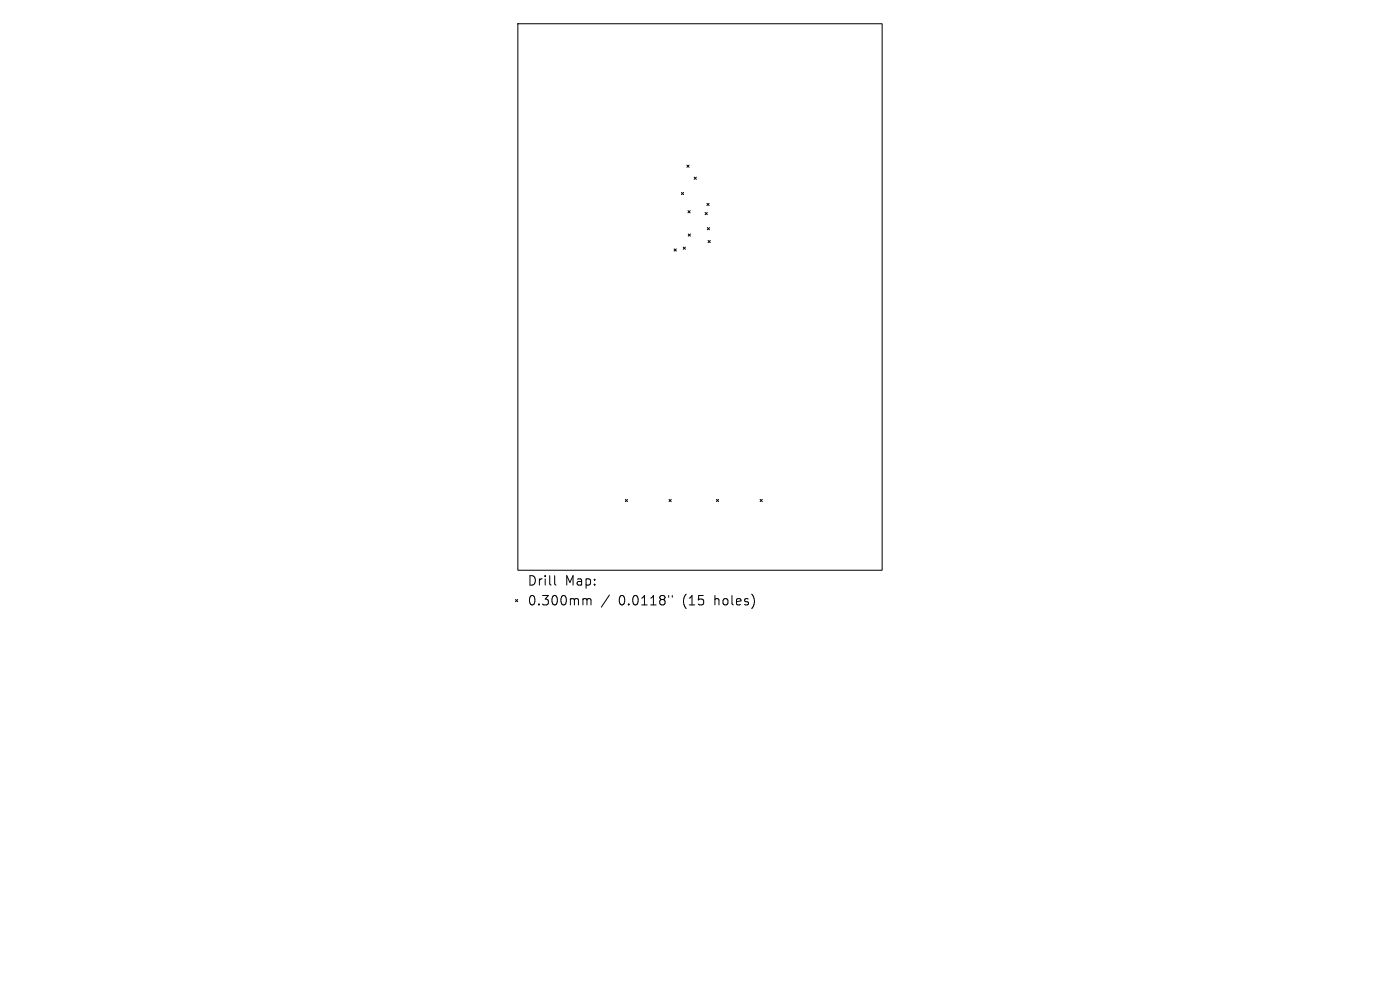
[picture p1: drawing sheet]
<svg xmlns="http://www.w3.org/2000/svg" width="297mm" height="210mm" viewBox="0 0 297 210" stroke-linecap="round" stroke-linejoin="round" font-family="sans-serif">
<defs><g id="words">
<g font-size="2.8">
<text x="111.8" y="124.5">Drill</text>
<text x="119.8" y="124.5">Map:</text>
<text x="111.8" y="128.7">0.300mm</text>
<text x="131.3" y="128.7">0.0118&quot;</text>
<text x="145" y="128.7">(15</text>
<text x="151.9" y="128.7">holes)</text>
</g>
</g></defs>
<g fill="none" stroke="#000" stroke-width=".21">
<path d="M109.9 5h77.2v116h-77.2zM145.7 35l.5 .5M146.2 35l-.5 .5M147.3 37.6l.4 .4M147.7 37.6l-.4 .4M143 52.8l.5 .5M143.5 52.8l-.5 .5M144.6 40.8l.4 .5M144.9 52.4l.5 .5M145 40.8l-.4 .5M145.4 52.4l-.5 .5M146 44.7l.4 .4"/>
<path d="M146 49.6l.5 .5M146.4 44.7l-.4 .4M146.5 49.6l-.5 .5M149.6 45.1l.4 .4M150 43.1l.4 .5M150 45.1l-.4 .4M150.1 48.3l.4 .4M150.2 51l.5 .5M150.4 43.1l-.4 .5M150.5 48.3l-.4 .4M150.7 51l-.5 .5M132.7 105.9l.4 .5"/>
<path d="M133.1 105.9l-.4 .5M141.9 105.9l.5 .5M142.4 105.9l-.5 .5M152 105.9l.4 .5M152.4 105.9l-.4 .5M161.3 105.9l.4 .5M161.7 105.9l-.4 .5M109.4 127.2l.4 .4M109.8 127.2l-.4 .4M117.7 122.1v1.7l.3 .3M124 127h.2l.3 .3M124.5 127.3l.3-.3 .5 .1 .1 1.2"/>
<path d="M124.5 127.3v1M129.3 126.2l-1.7 2.6M141.9 126.3v.4M142.6 126.3v.4"/>
</g>
<use href="#words"/>
</svg>
